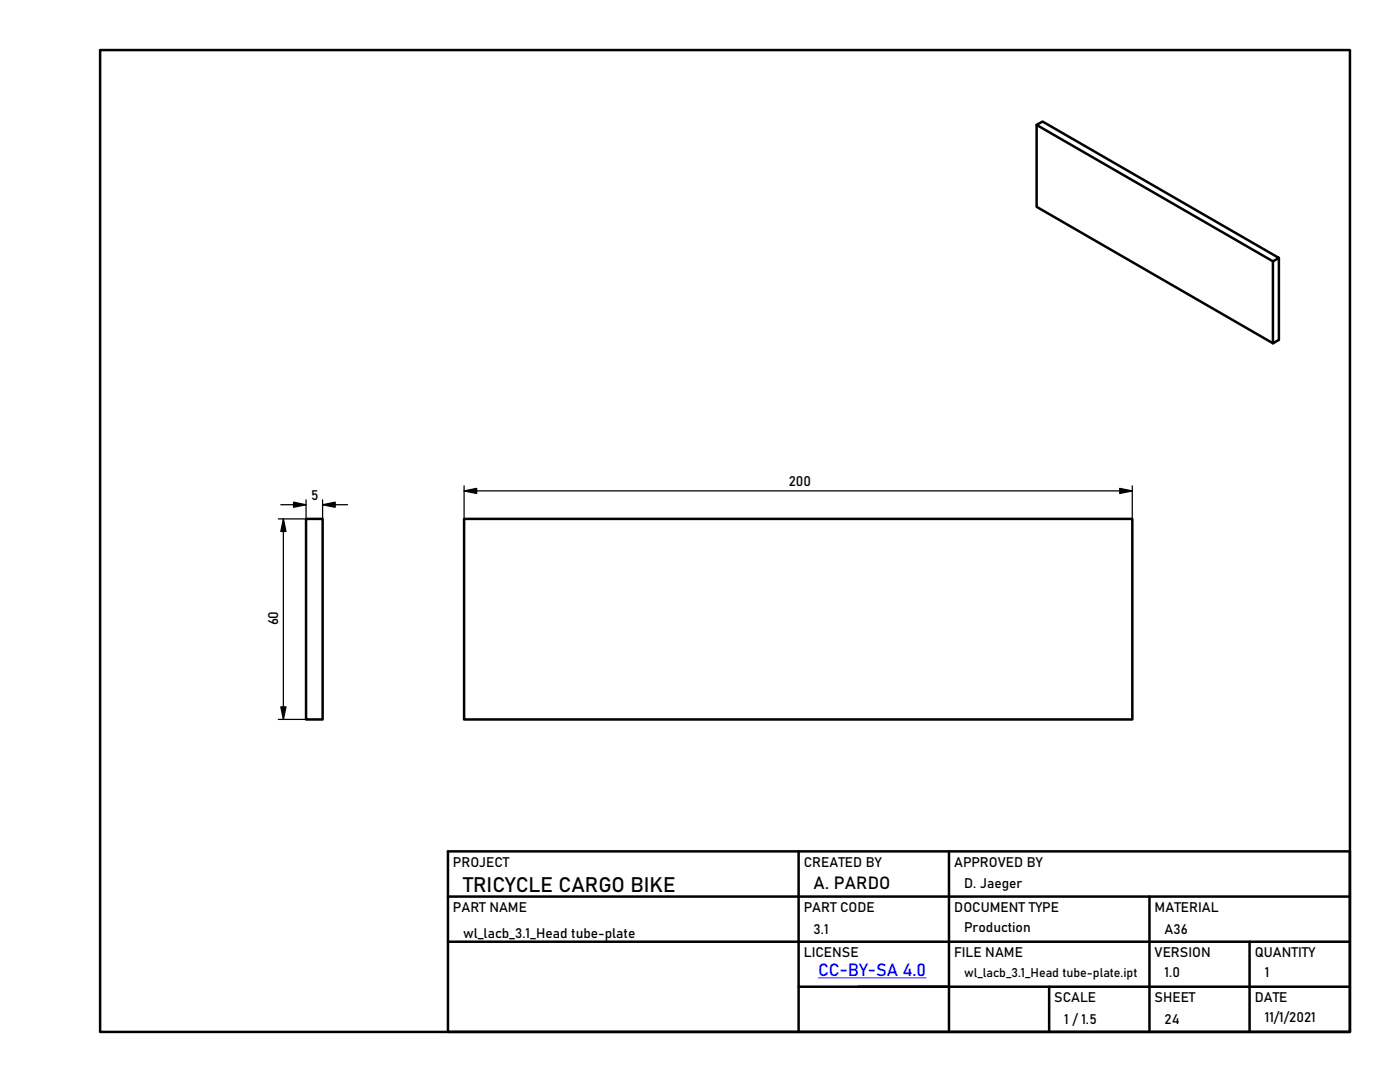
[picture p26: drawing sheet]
<svg xmlns="http://www.w3.org/2000/svg" width="279mm" height="216mm" viewBox="0 0 279 216" stroke-linecap="round" stroke-linejoin="round" font-family="sans-serif">
<defs><g id="words">
<text font-size="4.2" x="92.4" y="178">TRICYCLE CARGO BIKE</text>
<text font-size="3.5" x="162.4" y="177.5">A. PARDO</text>
<text font-size="3.5" fill="#00f" x="163.3" y="194.8">CC-BY-SA 4.0</text>
<g font-size="2.7">
<text x="62.1" y="99.7">5</text>
<text x="157.4" y="96.9">200</text>
<text x="55.5" y="124.8" transform="rotate(-90 55.5 124.8)">60</text>
<text x="90.4" y="173">PROJECT</text>
<text x="160.4" y="173">CREATED BY</text>
<text x="190.4" y="173">APPROVED BY</text>
<text x="192.4" y="177.2">D. Jaeger</text>
<text x="90.4" y="181.9">PART NAME</text>
<text x="160.4" y="182">PART CODE</text>
<text x="190.4" y="182">DOCUMENT TYPE</text>
<text x="192.4" y="185.9">Production</text>
<text x="230.4" y="181.9">MATERIAL</text>
<text x="92.4" y="187.2">wl_lacb_3.1_Head tube-plate</text>
<text x="160.4" y="190.9">LICENSE</text>
<text x="162.4" y="186.4">3.1</text>
<text x="190.4" y="190.9">FILE NAME</text>
<text x="230.4" y="190.9">VERSION</text>
<text x="232.4" y="186.4">A36</text>
<text x="250.4" y="190.9">QUANTITY</text>
<text x="232.4" y="194.9">1.0</text>
<text x="252.4" y="194.9">1</text>
<text x="210.4" y="199.9">SCALE</text>
<text x="230.4" y="199.9">SHEET</text>
<text x="250.4" y="199.9">DATE</text>
<text x="252.4" y="203.9">11/1/2021</text>
<text x="212.4" y="204.3">1 / 1.5</text>
<text x="232.4" y="204.3">24</text>
</g>
<text font-size="2.5" x="192.4" y="195">wl_lacb_3.1_Head tube-plate.ipt</text>
</g></defs>
<g fill="none" stroke="#000" stroke-width=".5">
<path d="M20 10h249.4v195.9h-249.4zM206.9 24.9v16.4l47.2 27.2M255.2 51.5l-1.1 .7-47.2-27.3 1.2-.7 47.1 27.3v16.3l-1.2 .7v-16.3M61.1 103.5h3.3v40.1h-3.3zM92.6 103.5h133.4v40.1h-133.4zM89.4 169.9h180v36h-180zM89.4 178.9h180M159.4 169.9v36M189.4 169.9v36M229.4 178.9v27M89.4 187.9h180M159.4 196.9h110"/>
<path d="M209.4 196.9v9M249.4 187.9v18"/>
</g>
<g fill="none" stroke="#000" stroke-width=".25">
<path d="M61.1 99.7v3.8h-5.6M64.4 99.7v3.8M92.6 98l2.5-.6v1.1zM92.6 98h133.4M92.6 96.9v6.6M223.5 97.4l2.5 .6-2.5 .5zM226 96.9v6.6M56 100.7h5.1M56.5 103.5v40M56.6 103.5l.5 2.5h-1.1zM58.6 100.2l2.5 .5-2.5 .5zM64.4 100.7l2.5-.5v1z"/>
<path d="M64.4 100.7h5M55.5 143.5h5.6M56 141.1h1.1l-.5 2.5z"/>
</g>
<path d="M92.6 98l2.5-.6v1.1zM223.5 97.4l2.5 .6-2.5 .5zM56.6 103.5l.5 2.5h-1.1zM58.6 100.2l2.5 .5-2.5 .5zM64.4 100.7l2.5-.5v1zM56 141.1h1.1l-.5 2.5z" fill="#000"/>
<path d="M163.3 195.1h21.6" fill="none" stroke="#00f" stroke-width=".2"/>
<use href="#words"/>
</svg>
